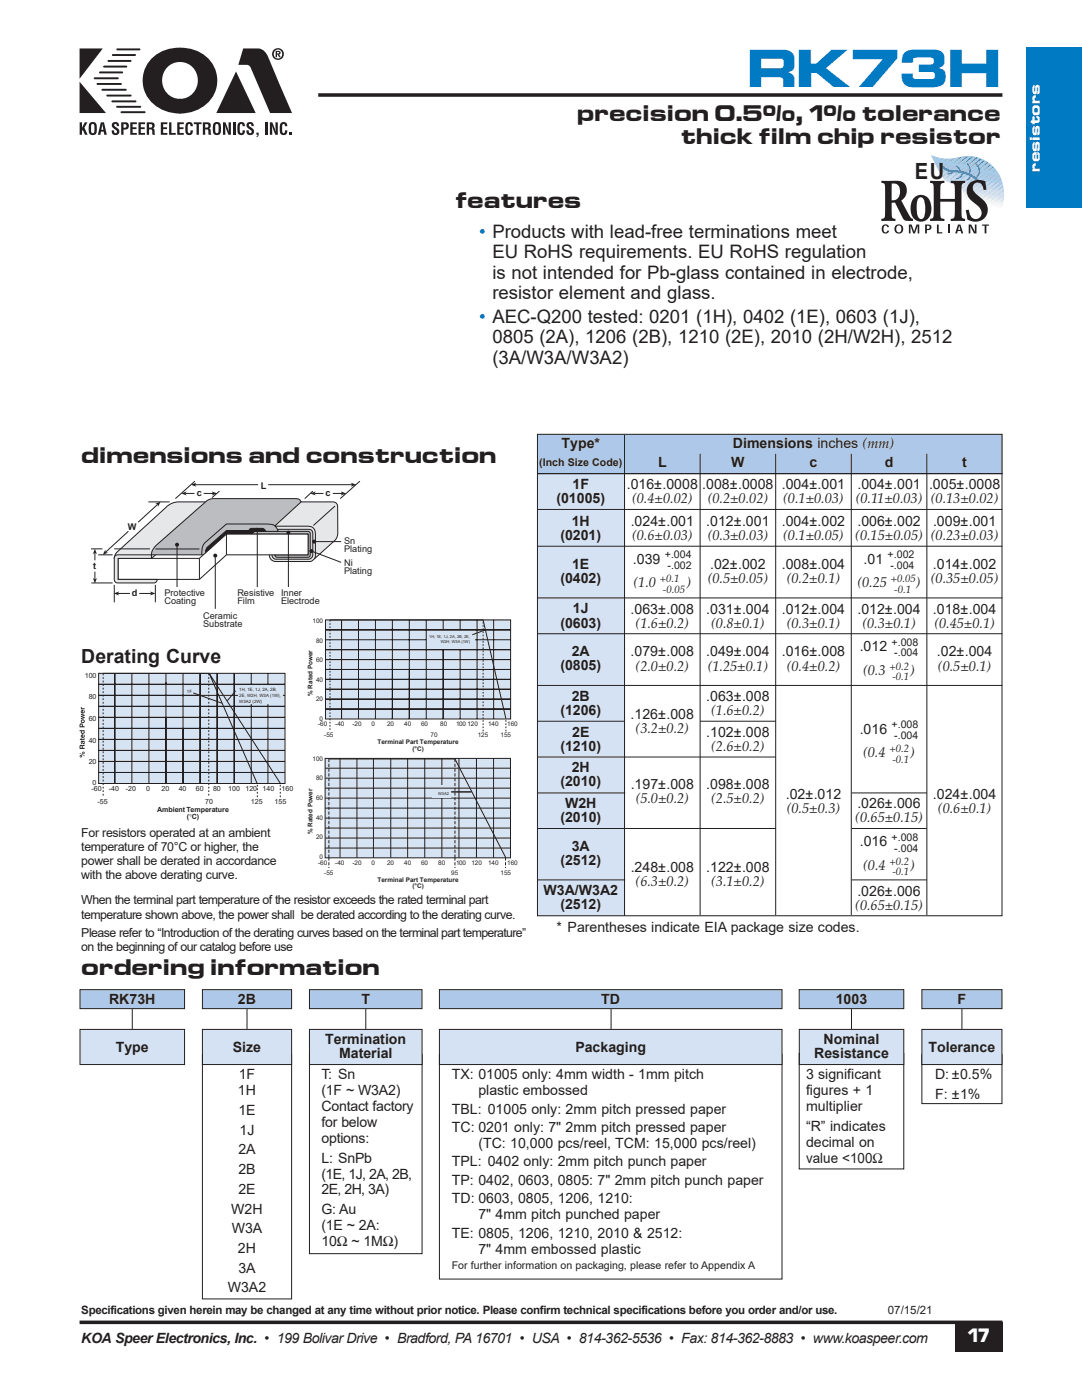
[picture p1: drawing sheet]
<svg xmlns="http://www.w3.org/2000/svg" width="216mm" height="279mm" viewBox="0 0 216 279" stroke-linecap="round" stroke-linejoin="round" font-family="sans-serif">
<defs><g id="words">
<text font-size="9.2" fill="#007bc3" x="149.2" y="17.3">RK73H</text>
<text font-size="4.4" fill="#231f20" x="182.6" y="35.7">EU</text>
<g font-size="3.9" fill="#231f20">
<text x="115.2" y="24.1">precision 0.5%, 1% tolerance</text>
<text x="135.9" y="28.8">thick film chip resistor</text>
<text x="90.8" y="41.6">features</text>
<text x="16.2" y="92.4">dimensions and construction</text>
<text x="16.2" y="132.4">Derating Curve</text>
<text x="16.2" y="194.6">ordering information</text>
</g>
<g font-size="3.7" fill="#007bc3">
<text x="95.6" y="47.5">• Products with lead-free terminations meet</text>
<text x="95.6" y="64.5">• AEC-Q200 tested: 0201 (1H), 0402 (1E), 0603 (1J),</text>
</g>
<g font-size="3.7" fill="#231f20">
<text x="98.2" y="51.6">EU RoHS requirements. EU RoHS regulation</text>
<text x="98.2" y="55.6">is not intended for Pb-glass contained in electrode,</text>
<text x="98.2" y="59.7">resistor element and glass.</text>
<text x="98.2" y="68.5">0805 (2A), 1206 (2B), 1210 (2E), 2010 (2H/W2H), 2512</text>
<text x="98.2" y="72.6">(3A/W3A/W3A2)</text>
</g>
<text font-size="3.4" fill="#fff" x="193" y="267.8">17</text>
<g font-size="2.8" fill="#231f20">
<text x="112" y="89.3">Type*</text>
<text x="146.2" y="89.4">Dimensions inches (mm)</text>
<text x="131.3" y="93.3">L</text>
<text x="145.9" y="93.3">W</text>
<text x="161.5" y="93.3">c</text>
<text x="176.5" y="93.3">d</text>
<text x="192" y="93.3">t</text>
<text x="111" y="100.4">(01005)</text>
<text x="114.2" y="97.6">1F</text>
<text x="125.1" y="97.6">.016±.0008</text>
<text x="126.1" y="100.5">(0.4±0.02)</text>
<text x="140.1" y="97.6">.008±.0008</text>
<text x="141.2" y="100.5">(0.2±0.02)</text>
<text x="156" y="97.6">.004±.001</text>
<text x="156.3" y="100.5">(0.1±0.03)</text>
<text x="170.7" y="100.5">(0.11±0.03)</text>
<text x="171.1" y="97.6">.004±.001</text>
<text x="185.4" y="97.6">.005±.0008</text>
<text x="185.8" y="100.5">(0.13±0.02)</text>
<text x="111.8" y="107.8">(0201)</text>
<text x="114.1" y="104.9">1H</text>
<text x="125.8" y="105">.024±.001</text>
<text x="126.1" y="107.8">(0.6±0.03)</text>
<text x="140.9" y="105">.012±.001</text>
<text x="141.2" y="107.8">(0.3±0.03)</text>
<text x="156" y="105">.004±.002</text>
<text x="156.3" y="107.8">(0.1±0.05)</text>
<text x="170.7" y="107.8">(0.15±0.05)</text>
<text x="171.1" y="105">.006±.002</text>
<text x="185.8" y="107.8">(0.23±0.03)</text>
<text x="186.2" y="105">.009±.001</text>
<text x="114.2" y="113.5">1E</text>
<text x="126.3" y="112.5">.039</text>
<text x="141.7" y="113.5">.02±.002</text>
<text x="156" y="113.5">.008±.004</text>
<text x="172.3" y="112.5">.01</text>
<text x="186.2" y="113.5">.014±.002</text>
<text x="111.8" y="116.3">(0402)</text>
<text x="126.4" y="117.2">(1.0</text>
<text x="137" y="117.2">)</text>
<text x="141.2" y="116.4">(0.5±0.05)</text>
<text x="157" y="116.4">(0.2±0.1)</text>
<text x="171.1" y="117.2">(0.25</text>
<text x="182.8" y="117.2">)</text>
<text x="185.8" y="116.4">(0.35±0.05)</text>
<text x="111.8" y="125.2">(0603)</text>
<text x="114.3" y="122.4">1J</text>
<text x="125.8" y="122.4">.063±.008</text>
<text x="126.8" y="125.3">(1.6±0.2)</text>
<text x="140.9" y="122.4">.031±.004</text>
<text x="141.9" y="125.3">(0.8±0.1)</text>
<text x="156" y="122.4">.012±.004</text>
<text x="157" y="125.3">(0.3±0.1)</text>
<text x="171.1" y="122.4">.012±.004</text>
<text x="172.1" y="125.3">(0.3±0.1)</text>
<text x="186.2" y="122.4">.018±.004</text>
<text x="186.5" y="125.3">(0.45±0.1)</text>
<text x="114.1" y="131">2A</text>
<text x="125.8" y="131">.079±.008</text>
<text x="140.9" y="131">.049±.004</text>
<text x="156" y="131">.016±.008</text>
<text x="171.5" y="129.9">.012</text>
<text x="187" y="131">.02±.004</text>
<text x="111.8" y="133.8">(0805)</text>
<text x="126.8" y="133.8">(2.0±0.2)</text>
<text x="141.2" y="133.8">(1.25±0.1)</text>
<text x="157" y="133.8">(0.4±0.2)</text>
<text x="172.2" y="134.7">(0.3</text>
<text x="181.6" y="134.7">)</text>
<text x="187.2" y="133.8">(0.5±0.1)</text>
<text x="111.8" y="142.7">(1206)</text>
<text x="114.1" y="139.9">2B</text>
<text x="125.8" y="143.5">.126±.008</text>
<text x="140.9" y="139.9">.063±.008</text>
<text x="141.9" y="142.7">(1.6±0.2)</text>
<text x="111.8" y="149.8">(1210)</text>
<text x="114.2" y="147">2E</text>
<text x="126.8" y="146.3">(3.2±0.2)</text>
<text x="140.9" y="147.1">.102±.008</text>
<text x="141.9" y="149.9">(2.6±0.2)</text>
<text x="171.5" y="146.4">.016</text>
<text x="114.1" y="154.1">2H</text>
<text x="172.2" y="151.2">(0.4</text>
<text x="181.6" y="151.2">)</text>
<text x="111.8" y="157">(2010)</text>
<text x="112.8" y="161.3">W2H</text>
<text x="125.8" y="157.5">.197±.008</text>
<text x="126.8" y="160.3">(5.0±0.2)</text>
<text x="140.9" y="157.5">.098±.008</text>
<text x="141.9" y="160.3">(2.5±0.2)</text>
<text x="156.8" y="159.4">.02±.012</text>
<text x="171.1" y="161.3">.026±.006</text>
<text x="186.2" y="159.4">.024±.004</text>
<text x="111.8" y="164.1">(2010)</text>
<text x="157" y="162.2">(0.5±0.3)</text>
<text x="170.7" y="164.1">(0.65±0.15)</text>
<text x="187.2" y="162.2">(0.6±0.1)</text>
<text x="111.8" y="172.7">(2512)</text>
<text x="114.1" y="169.8">3A</text>
<text x="171.6" y="168.9">.016</text>
<text x="172.2" y="173.7">(0.4</text>
<text x="181.6" y="173.7">)</text>
<text x="108.4" y="178.7">W3A/W3A2</text>
<text x="125.8" y="174">.248±.008</text>
<text x="126.8" y="176.8">(6.3±0.2)</text>
<text x="140.9" y="174">.122±.008</text>
<text x="141.9" y="176.8">(3.1±0.2)</text>
<text x="171.1" y="178.7">.026±.006</text>
<text x="111.8" y="181.5">(2512)</text>
<text x="170.7" y="181.5">(0.65±0.15)</text>
<text x="111.1" y="186">* Parentheses indicate EIA package size codes.</text>
<text x="21.8" y="200.4">RK73H</text>
<text x="47.5" y="200.4">2B</text>
<text x="72.1" y="200.4">T</text>
<text x="120" y="200.4">TD</text>
<text x="166.8" y="200.4">1003</text>
<text x="191.1" y="200.4">F</text>
<text x="64.9" y="208.3">Termination</text>
<text x="164.3" y="208.3">Nominal</text>
<text x="23.1" y="210">Type</text>
<text x="46.5" y="210">Size</text>
<text x="47.6" y="215.4">1F</text>
<text x="64.1" y="215.4">T: Sn</text>
<text x="67.7" y="211.2">Material</text>
<text x="90.2" y="215.4">TX: 01005 only: 4mm width - 1mm pitch</text>
<text x="114.8" y="210">Packaging</text>
<text x="160.8" y="215.4">3 significant</text>
<text x="162.5" y="211.2">Resistance</text>
<text x="185.3" y="210">Tolerance</text>
<text x="186.6" y="215.4">D: ±0.5%</text>
<text x="47.5" y="218.6">1H</text>
<text x="64.1" y="218.6">(1F ~ W3A2)</text>
<text x="64.1" y="221.7">Contact factory</text>
<text x="95.5" y="218.6">plastic embossed</text>
<text x="160.8" y="218.6">figures + 1</text>
<text x="160.8" y="221.7">multiplier</text>
<text x="186.6" y="219.3">F: ±1%</text>
<text x="47.6" y="222.5">1E</text>
<text x="47.8" y="226.4">1J</text>
<text x="64.1" y="224.9">for below</text>
<text x="90.2" y="222.2">TBL: 01005 only: 2mm pitch pressed paper</text>
<text x="90.2" y="225.9">TC: 0201 only: 7&quot; 2mm pitch pressed paper</text>
<text x="160.8" y="225.7">“R” indicates</text>
<text x="47.6" y="230.4">2A</text>
<text x="64.1" y="228.1">options:</text>
<text x="64.1" y="232">L: SnPb</text>
<text x="90.2" y="232.8">TPL: 0402 only: 2mm pitch punch paper</text>
<text x="95.5" y="229.1">(TC: 10,000 pcs/reel, TCM: 15,000 pcs/reel)</text>
<text x="160.8" y="228.9">decimal on</text>
<text x="160.8" y="232">value &lt;100Ω</text>
<text x="47.6" y="234.3">2B</text>
<text x="47.6" y="238.2">2E</text>
<text x="64.1" y="235.2">(1E, 1J, 2A, 2B,</text>
<text x="64.1" y="238.4">2E, 2H, 3A)</text>
<text x="90.2" y="236.5">TP: 0402, 0603, 0805: 7&quot; 2mm pitch punch paper</text>
<text x="46.2" y="242.2">W2H</text>
<text x="64.1" y="242.3">G: Au</text>
<text x="64.1" y="245.5">(1E ~ 2A:</text>
<text x="90.2" y="240.2">TD: 0603, 0805, 1206, 1210:</text>
<text x="95.5" y="243.3">7&quot; 4mm pitch punched paper</text>
<text x="46.2" y="246.1">W3A</text>
<text x="47.5" y="250.1">2H</text>
<text x="64.1" y="248.7">10Ω ~ 1MΩ)</text>
<text x="90.2" y="247">TE: 0805, 1206, 1210, 2010 &amp; 2512:</text>
<text x="95.5" y="250.2">7&quot; 4mm embossed plastic</text>
<text x="45.4" y="257.9">W3A2</text>
<text x="47.6" y="254">3A</text>
<text x="16.2" y="268">KOA Speer Electronics, Inc. • 199 Bolivar Drive • Bradford, PA 16701 • USA • 814-362-5536 • Fax: 814-362-8883 • www.koaspeer.com</text>
</g>
<text font-size="2.5" fill="#fff" x="207.5" y="34.2" transform="rotate(-90 207.5 34.2)">resistors</text>
<g font-size="2.5" fill="#231f20">
<text x="16.2" y="167">For resistors operated at an ambient</text>
<text x="16.2" y="169.9">temperature of 70°C or higher, the</text>
<text x="16.2" y="172.7">power shall be derated in accordance</text>
<text x="16.2" y="175.5">with the above derating curve.</text>
<text x="16.2" y="180.5">When the terminal part temperature of the resistor exceeds the rated terminal part</text>
<text x="16.2" y="183.3">temperature shown above, the power shall be derated according to the derating curve.</text>
<text x="16.2" y="186.9">Please refer to “Introduction of the derating curves based on the terminal part temperature”</text>
<text x="16.2" y="189.7">on the beginning of our catalog before use</text>
</g>
<g font-size="2.3" fill="#231f20">
<text x="16.2" y="262.2">Specifications given herein may be changed at any time without prior notice. Please confirm technical specifications before you order and/or use.</text>
<text x="177.2" y="262.2">07/15/21</text>
</g>
<g font-size="2.1" fill="#231f20">
<text x="107.6" y="93">(Inch Size Code)</text>
<text x="132.7" y="111.4">+.004</text>
<text x="133.2" y="113.5">-.002</text>
<text x="177.1" y="111.4">+.002</text>
<text x="177.7" y="113.5">-.004</text>
<text x="131.7" y="116.2">+0.1</text>
<text x="132.3" y="118.3">-0.05</text>
<text x="177.8" y="116.2">+0.05</text>
<text x="178.4" y="118.3">-0.1</text>
<text x="177.9" y="128.9">+.008</text>
<text x="178.4" y="131">-.004</text>
<text x="177.5" y="133.6">+0.2</text>
<text x="178.1" y="135.7">-0.1</text>
<text x="177.9" y="145.4">+.008</text>
<text x="178.4" y="147.5">-.004</text>
<text x="177.5" y="150.1">+0.2</text>
<text x="178.1" y="152.2">-0.1</text>
<text x="177.9" y="167.9">+.008</text>
<text x="177.5" y="172.6">+0.2</text>
<text x="178.4" y="170">-.004</text>
<text x="178.1" y="174.7">-0.1</text>
<text x="90.2" y="253.3">For further information on packaging, please refer to Appendix A</text>
</g>
<g font-size="1.8" fill="#231f20">
<text x="39.2" y="98.9">c</text>
<text x="52" y="97.6">L</text>
<text x="65" y="98.9">c</text>
<text x="25.5" y="105.8">W</text>
<text x="18.6" y="113.6">t</text>
<text x="68.6" y="113">Ni</text>
<text x="68.7" y="108.6">Sn</text>
<text x="68.7" y="110.2">Plating</text>
<text x="26.3" y="119">d</text>
<text x="32.8" y="119">Protective</text>
<text x="47.4" y="119">Resistive</text>
<text x="56.1" y="119">Inner</text>
<text x="68.6" y="114.6">Plating</text>
<text x="32.8" y="120.6">Coating</text>
<text x="40.5" y="123.5">Ceramic</text>
<text x="40.5" y="125.2">Substrate</text>
<text x="47.4" y="120.6">Film</text>
<text x="56.1" y="120.6">Electrode</text>
</g>
<g font-size="1.4" fill="#231f20">
<text x="16.9" y="135.2">100</text>
<text x="17.7" y="139.6">80</text>
<text x="17.7" y="143.9">60</text>
<text x="17.7" y="148.2">40</text>
<text x="17.7" y="152.5">20</text>
<text x="18.3" y="157.9">-60</text>
<text x="18.5" y="156.7">0</text>
<text x="19.5" y="160.5">-55</text>
<text x="21.7" y="157.9">-40</text>
<text x="25.1" y="157.9">-20</text>
<text x="29.2" y="157.9">0</text>
<text x="32.2" y="157.9">20</text>
<text x="35.7" y="157.9">40</text>
<text x="39.1" y="157.9">60</text>
<text x="40.9" y="160.5">70</text>
<text x="42.5" y="157.9">80</text>
<text x="45.5" y="157.9">100</text>
<text x="49" y="157.9">120</text>
<text x="50.1" y="160.5">125</text>
<text x="52.4" y="157.9">140</text>
<text x="54.8" y="160.5">155</text>
<text x="56.2" y="157.9">160</text>
<text x="31.3" y="162.1">Ambient Temperature</text>
<text x="37.2" y="163.5">(°C)</text>
</g>
<g font-size="1.3" fill="#231f20">
<text x="62.4" y="124.3">100</text>
<text x="63.1" y="128.2">80</text>
<text x="63.1" y="136">40</text>
<text x="63.1" y="132.1">60</text>
<text x="62.3" y="138.9" transform="rotate(-90 62.3 138.9)">% Rated Power</text>
<text x="63.1" y="139.9">20</text>
<text x="63.8" y="143.8">0</text>
<text x="63.5" y="144.9">-60</text>
<text x="64.7" y="147.1">-55</text>
<text x="66.9" y="144.9">-40</text>
<text x="70.3" y="144.9">-20</text>
<text x="74.1" y="144.9">0</text>
<text x="75.3" y="148.6">Terminal Part Temperature</text>
<text x="77.2" y="144.9">20</text>
<text x="80.6" y="144.9">40</text>
<text x="82.3" y="149.8">(°C)</text>
<text x="84" y="144.9">60</text>
<text x="85.9" y="147.1">70</text>
<text x="87.8" y="144.9">80</text>
<text x="91" y="144.9">100</text>
<text x="93.3" y="144.9">120</text>
<text x="95.3" y="147.1">125</text>
<text x="97.4" y="144.9">140</text>
<text x="99.9" y="147.1">155</text>
<text x="101.2" y="144.9">160</text>
<text x="62.4" y="151.8">100</text>
<text x="63.1" y="155.7">80</text>
<text x="63.1" y="159.6">60</text>
<text x="62.3" y="166.5" transform="rotate(-90 62.3 166.5)">% Rated Power</text>
<text x="63.1" y="163.6">40</text>
<text x="63.1" y="167.5">20</text>
<text x="63.5" y="172.5">-60</text>
<text x="63.8" y="171.4">0</text>
<text x="66.9" y="172.5">-40</text>
<text x="70.3" y="172.5">-20</text>
<text x="74.1" y="172.5">0</text>
<text x="77.2" y="172.5">20</text>
<text x="80.6" y="172.5">40</text>
<text x="84" y="172.5">60</text>
<text x="87.4" y="172.5">80</text>
<text x="91" y="172.5">100</text>
<text x="94.1" y="172.5">120</text>
<text x="97.4" y="172.5">140</text>
<text x="101.2" y="172.5">160</text>
<text x="64.7" y="174.6">-55</text>
<text x="75.3" y="176">Terminal Part Temperature</text>
<text x="82.3" y="177.3">(°C)</text>
<text x="90" y="174.6">95</text>
<text x="99.9" y="174.6">155</text>
</g>
<g font-size=".9" fill="#231f20">
<text x="47.7" y="137.8">1H, 1E, 1J, 2A, 2B,</text>
<text x="37.3" y="138.2">1F</text>
<text x="47.7" y="139.1">2E, W2H, W3A (1W),</text>
<text x="47.7" y="140.3">W3A2 (2W)</text>
</g>
<g font-size=".8" fill="#231f20">
<text x="85.6" y="127.3">1H, 1E, 1J, 2A, 2B, 2E,</text>
<text x="87.9" y="128.2">W2H, W3A (1W)</text>
<text x="87.4" y="158.6">W3A2</text>
</g>
</g></defs>
<path d="M63.5 19h136.5" fill="none" stroke="#231f20" stroke-width=".71" stroke-linecap="butt"/>
<g fill="#231f20">
<path d="M15.9 9.7h4.6l-4.6 6z"/>
<path d="M15.9 16.3l5.2 6.3h-5.2z"/>
<path d="M47.1 14.3l3.9 8.3h-7.8z"/>
<path d="M48.5 9.7h3.1a2.44 2.44 0 0 1 1.9 1.7l4.8 11.2h-4.4l-3.8-9a1.41 1.41 0 0 0-1.8-.7h-.7z"/>
<path d="M30.3 11.6a7.6 7.6 0 0 1 5.6-2.1 1.57 1.57 0 0 1 .7 2.3l-.3 .4-.4 .2a3.7 3.7 0 0 0-3.6 3.6 3.7 3.7 0 0 0 3.6 3.7 1.61 1.61 0 0 1 .7 2.4l-.3 .4a6.2 6.2 0 0 1-4.5-.9 6.3 6.3 0 0 1-1.5-10z"/>
<path d="M35.5 9.7a6.1 6.1 0 0 1 4.4 .8 6.4 6.4 0 0 1 3.4 6.6 6.4 6.4 0 0 1-5.2 5.3l-2.2 .3a1.6 1.6 0 0 1-.6-2.4l.2-.4 .5-.2a3.7 3.7 0 0 0 3.5-3.7 3.7 3.7 0 0 0-3.6-3.6 1.54 1.54 0 0 1-.6-2.3z"/>
<path d="M15.9 24.4h.5v1.1l.5-1.1h.6l-.7 1.1 .7 1.4h-.5l-.5-1-.1 .3v.7h-.5z"/>
<path d="M22.5 24.5a.8 .8 0 0 1 1.2 .4l.1 .3h-.5l-.1-.4-.2-.1-.2 .1v.3a1.91 1.91 0 0 1 1 1.1 .77 .77 0 0 1-.9 .8 .77 .77 0 0 1-.6-1h.5l.1 .5 .3 .1a.36 .36 0 0 0 0-.6l-.6-.4a.72 .72 0 0 1-.1-1.1z"/>
<path d="M26 24.4h1.3v.4h-.8v.6h.7v.4h-.7v.7h.8v.4h-1.3z"/>
<path d="M27.6 24.4h1.3v.4h-.8v.6h.8v.4h-.8v.7h.8v.4h-1.3z"/>
<path d="M32.1 24.4h1.3v.4h-.8v.6h.7v.4h-.7v.7h.8v.4h-1.3z"/>
<path d="M33.7 24.4h.5v2.1h.9v.4h-1.4z"/>
<path d="M35.4 24.4h1.3v.4h-.9v.6h.8v.4h-.8v.7h.9v.4h-1.3z"/>
<path d="M37.2 24.6a.74 .74 0 0 1 .9-.2 .74 .74 0 0 1 .4 .8h-.5l-.1-.4-.1-.1-.3 .1v1.5l.3 .3 .2-.1v-.5h.5a.77 .77 0 0 1-.7 1 .77 .77 0 0 1-.8-.8v-1.1z"/>
<path d="M38.7 24.4h1.5v.4h-.5v2.1h-.5v-2.1h-.5z"/>
<path d="M44.5 24.4h.5l.7 1.9-.1-1.9h.5v2.5h-.5l-.7-1.9 .1 1.9h-.5z"/>
<path d="M46.5 24.4h.5v2.5h-.5z"/>
<path d="M47.6 24.6a.74 .74 0 0 1 .9-.2 .74 .74 0 0 1 .4 .8h-.5l-.1-.4-.1-.1-.3 .1v1.5l.3 .3 .1-.1 .1-.5h.5a.77 .77 0 0 1-.7 1 .77 .77 0 0 1-.8-.8v-1.1z"/>
<path d="M49.4 24.5a.8 .8 0 0 1 1.2 .4v.3h-.4l-.1-.4-.2-.1-.2 .1v.3a1.9 1.9 0 0 1 1 1.1 .77 .77 0 0 1-.9 .8 .77 .77 0 0 1-.6-1h.4l.1 .5 .4 .1a.36 .36 0 0 0-.1-.6l-.5-.4a.72 .72 0 0 1-.1-1.1z"/>
<path d="M51.2 26.5h.4v.6l-.4 .3 .2-.5h-.2z"/>
<path d="M53 24.4h.4v2.5h-.4z"/>
<path d="M53.9 24.4h.4l.7 1.9v-1.9h.4v2.5h-.5l-.6-1.9v1.9h-.4z"/>
<path d="M56 24.6a.74 .74 0 0 1 .9-.2 .74 .74 0 0 1 .4 .8h-.4l-.1-.4-.2-.1-.2 .1-.1 1.5 .3 .3 .2-.1 .1-.5h.4a.77 .77 0 0 1-.6 1 .77 .77 0 0 1-.9-.8v-1.1z"/>
<path d="M57.8 26.5h.4v.4h-.4z"/>
<path d="M54.6 10.8a.88 .88 0 0 1 1.7 0 .88 .88 0 0 1-1.7 0zM54.3 10.8a1.18 1.18 0 0 0 2.3 0 1.18 1.18 0 0 0-2.3 0zM55 10.1v1.3h.3v-.5h.1l.3 .5h.3l-.3-.5 .3-.2-.1-.4zM55.3 10.4h.3l.1 .2-.4 .1z"/>
<path d="M17.9 24.6l-.2 1.2a.86 .86 0 0 0 .8 1.2 .86 .86 0 0 0 .8-1.2v-.3a.86 .86 0 0 0-.3-1.1 .86 .86 0 0 0-1.1 .2zM18.3 24.8l.2-.1 .2 .1 .1 .3v1.2l-.3 .3-.3-.3z"/>
<path d="M20.1 24.4l-.6 2.5h.5l.1-.6h.6l.1 .6h.5l-.6-2.5zM20.4 24.7l.2 1.2h-.4z"/>
<path d="M24.2 24.4v2.5h.4v-1a.77 .77 0 0 0 1.1-.5 .77 .77 0 0 0-.6-1zM24.6 24.8a.39 .39 0 0 1 .6 .3l-.1 .4h-.5z"/>
<path d="M29.3 24.4v2.5h.4l.1-1.1a.45 .45 0 0 1 .5 .2 .45 .45 0 0 1 .1 .5v.4h.5l-.1-.6a.51 .51 0 0 0-.3-.7 .63 .63 0 0 0 .3-.7 .63 .63 0 0 0-.6-.5zM29.7 24.8l.6 .1a.37 .37 0 0 1-.2 .6h-.4z"/>
<path d="M40.5 24.4v2.5h.4l.1-1.1a.45 .45 0 0 1 .5 .2 .45 .45 0 0 1 .1 .5v.4h.5l-.1-.6a.51 .51 0 0 0-.3-.7 .63 .63 0 0 0 .3-.7 .63 .63 0 0 0-.6-.5zM40.9 24.8l.6 .1a.37 .37 0 0 1-.2 .6h-.4z"/>
<path d="M42.7 24.6l-.2 1.2a.86 .86 0 0 0 .8 1.2 .86 .86 0 0 0 .8-1.2v-.3a.86 .86 0 0 0-.4-1.1 .86 .86 0 0 0-1 .2zM43 24.8l.3-.1 .2 .1 .1 .3v1.2l-.3 .3-.3-.3z"/>
</g>
<path d="M18.9 15.6h4.6M19.4 16.8h4.7M19.9 14.5h4.5M20.4 17.9h4.7M20.8 13.3h4.4M21.4 19.1h4.7M21.6 12.2h4.5M22.5 11h4.5M23.4 9.9h4.4M22.4 20.2h4.6M23.4 21.3h4.6M24.2 22.4h4.7" fill="none" stroke="#231f20" stroke-width=".39"/>
<path d="M53.1 105.4l6.5-5.2h6.9a.94 .94 0 0 1 .9 1v5.2l-.2 .8-.3 .6-4.5 4-.7 .3h-6.7l-.7-.3a1.18 1.18 0 0 1-.5-1.1z" fill="#e6e7e9"/>
<path d="M53.1 105.4l6.5-5.2h6.9a.94 .94 0 0 1 .9 1v5.2l-.2 .8-.3 .6-4.5 4-.7 .3h-6.7l-.7-.3a1.18 1.18 0 0 1-.5-1.1z" fill="none" stroke="#231f20" stroke-width=".2"/>
<path d="M55.4 105.6l6.4 .1a.94 .94 0 0 1 .6 1.1v3.9l-.1 .5-.4 .3-6.9 .1-.5-.2-.2-.7z" fill="#d1d2d4"/>
<path d="M55.4 105.6l6.4 .1a.94 .94 0 0 1 .6 1.1v3.9l-.1 .5-.4 .3-6.9 .1-.5-.2-.2-.7z" fill="none" stroke="#231f20" stroke-width=".2"/>
<path d="M50.5 106l11.2 .1 .2 .4-.1 4.5-.3 .2h-6.2l-.2-.1-.3-.4h6.7v-4.1h-11.3z" fill="#bcbdc0"/>
<path d="M50.5 106l11.2 .1 .2 .4-.1 4.5-.3 .2h-6.2l-.2-.1-.3-.4h6.7v-4.1h-11.3z" fill="none" stroke="#231f20" stroke-width=".2"/>
<path d="M40.4 109.3l4.9-4.3 5.1-.1 3.2 .2-.4 .9h-2.3l-.5 .5-.1 .5-4.9 .3-4.4 3.8z" fill="#231f20"/>
<path d="M40.4 109.3l4.9-4.3 5.1-.1 3.2 .2-.4 .9h-2.3l-.5 .5-.1 .5-4.9 .3-4.4 3.8z" fill="none" stroke="#231f20" stroke-width=".2"/>
<path d="M29.5 110.3h11.5v1.4h-11.5z" fill="#fff"/>
<path d="M29.5 110.3h11.5v1.4h-11.5z" fill="none" stroke="#231f20" stroke-width=".2"/>
<path d="M23.3 110.2l9.8-8.9a3.7 3.7 0 0 1 2.6-1.1h5.8l-11.3 11.2h-7.4l.2-.7z" fill="#e6e7e9"/>
<path d="M23.3 110.2l9.8-8.9a3.7 3.7 0 0 1 2.6-1.1h5.8l-11.3 11.2h-7.4l.2-.7z" fill="none" stroke="#231f20" stroke-width=".2"/>
<path d="M31.1 108.9l10.1-8.9 .8-.4 17.2-.1a.85 .85 0 0 1 .9 .7l-5.3 4.8 .7 1h-2.5l-.2-.3-.5-.3-2.1 .1-.3 .1-.2 .3h-4.5l-3.9 3.3-.3 .7v.8h-10.8l.2-.8z" fill="#bcbdc0"/>
<path d="M31.1 108.9l10.1-8.9 .8-.4 17.2-.1a.85 .85 0 0 1 .9 .7l-5.3 4.8 .7 1h-2.5l-.2-.3-.5-.3-2.1 .1-.3 .1-.2 .3h-4.5l-3.9 3.3-.3 .7v.8h-10.8l.2-.8z" fill="none" stroke="#231f20" stroke-width=".2"/>
<path d="M23.6 111.4h16.2l5.4-4.8h16.3v4.1h-16.3l-5.4 4.9h-16.2z" fill="#fff"/>
<path d="M23.6 111.4h16.2l5.4-4.8h16.3v4.1h-16.3l-5.4 4.9h-16.2zM31 109.6h8.8M39.8 111.4v4.2M45.2 106.6v4.1M54.9 105l-.5-.3-1.1-.1h-8.1l-4.3 3.7-.5 .8-.1 1.6" fill="none" stroke="#231f20" stroke-width=".2"/>
<path d="M23 110.9l.5-.2h6.7v.7h-6.6v4.2h7.8a.7 .7 0 0 1-.7 .7h-7.2a.65 .65 0 0 1-.7-.6v-4.3z" fill="#e6e7e9"/>
<path d="M23 110.9l.5-.2h6.7v.7h-6.6v4.2h7.8a.7 .7 0 0 1-.7 .7h-7.2a.65 .65 0 0 1-.7-.6v-4.3zM35.3 109v8.2M54.9 105h6.1a1.53 1.53 0 0 1 1.9 1.9v4.1l-.2 .5M66.9 101l-4.4 3.9" fill="none" stroke="#231f20" stroke-width=".2"/>
<circle cx="35.3" cy="108.7" r=".4" fill="#231f20"/>
<path d="M57.5 106.6v10.6" fill="none" stroke="#231f20" stroke-width=".2"/>
<circle cx="57.5" cy="106.3" r=".4" fill="#231f20"/>
<path d="M51.3 106.1v11.1" fill="none" stroke="#231f20" stroke-width=".2"/>
<circle cx="51.3" cy="105.7" r=".4" fill="#231f20"/>
<path d="M43 111.2v10.3" fill="none" stroke="#231f20" stroke-width=".2"/>
<circle cx="43" cy="110.9" r=".4" fill="#231f20"/>
<path d="M63 108.1h5.1" fill="none" stroke="#231f20" stroke-width=".2"/>
<circle cx="62.7" cy="108.1" r=".4" fill="#231f20"/>
<path d="M62.5 110.1l5.6 2.1" fill="none" stroke="#231f20" stroke-width=".2"/>
<circle cx="62.1" cy="110" r=".4" fill="#231f20"/>
<path d="M38.9 96.7h12.6" fill="none" stroke="#231f20" stroke-width=".2"/>
<path d="M38.1 96.7l1.1-.4-.3 .4 .3 .4z" fill="#231f20"/>
<path d="M53.5 96.7h16.8" fill="none" stroke="#231f20" stroke-width=".2"/>
<path d="M70 96.3l1.1 .4-1.1 .4 .3-.4z" fill="#231f20"/>
<path d="M38.9 96l-3.9 3.5M62.7 98.5h1.8M71.8 96l-3.9 3.5" fill="none" stroke="#231f20" stroke-width=".2"/>
<path d="M61.9 98.5l1.1-.4-.3 .4 .3 .4z" fill="#231f20"/>
<path d="M66.4 98.5h1.9" fill="none" stroke="#231f20" stroke-width=".2"/>
<path d="M68 98.1l1.1 .4-1.1 .4 .3-.4z" fill="#231f20"/>
<path d="M37 98.5h1.8M62.4 98l-1.6 1.5" fill="none" stroke="#231f20" stroke-width=".2"/>
<path d="M36.2 98.5l1-.4-.2 .4 .2 .4z" fill="#231f20"/>
<path d="M40.6 98.5h1.9" fill="none" stroke="#231f20" stroke-width=".2"/>
<path d="M42.3 98.1l1 .4-1 .4 .2-.4z" fill="#231f20"/>
<path d="M43.8 98l-1.5 1.3M18.2 116.3h4.3M18.9 110.3v1.5M19.6 110.7h2.9M29.6 100.2h4.3" fill="none" stroke="#231f20" stroke-width=".2"/>
<path d="M18.9 109.5l.4 1.1-.4-.3-.4 .3z" fill="#231f20"/>
<path d="M18.9 114.1v1.5" fill="none" stroke="#231f20" stroke-width=".2"/>
<path d="M18.5 115.4l.4 .2 .4-.2-.4 1z" fill="#231f20"/>
<path d="M25.6 106l-4.5 4.2" fill="none" stroke="#231f20" stroke-width=".2"/>
<path d="M21 109.7l.1 .5 .5 .1-1.1 .4z" fill="#231f20"/>
<path d="M31.5 100.7l-3.9 3.5" fill="none" stroke="#231f20" stroke-width=".2"/>
<path d="M31 100.5l1.1-.4-.6 1v-.4z" fill="#231f20"/>
<path d="M23.5 118.4h2.4" fill="none" stroke="#231f20" stroke-width=".2"/>
<path d="M22.7 118.4l1.1-.4-.3 .4 .3 .4z" fill="#231f20"/>
<path d="M27.8 118.4h2.4" fill="none" stroke="#231f20" stroke-width=".2"/>
<path d="M29.9 118l1.1 .4-1.1 .4 .3-.4z" fill="#231f20"/>
<path d="M18.2 109.5h2.2M22.8 109.5h7.1M22.8 116.7v3.5M31 116.7v3.5" fill="none" stroke="#231f20" stroke-width=".2"/>
<path d="M107.2 94.5h17.4v88.2h-17.4z" fill="#d4e2f3"/>
<path d="M107.2 86.6h92.8v7.9h-92.8z" fill="#adc8e8"/>
<g fill="none" stroke="#231f20" stroke-width=".2">
<path d="M107.2 94.5h92.8M107.2 86.7h92.7v96.1h-92.7zM124.6 86.8v96M139.7 90.6v92M154.8 90.6v92M169.9 90.6v92M184.9 90.6v92M107.2 109h92.8M107.2 119.3h92.8M107.2 101.7h92.8M107.2 126.5h92.8M107.2 136.8h92.8"/>
<path d="M107.2 143.9h17.4M139.7 143.9h15.1"/>
</g>
<path d="M15.9 191.1h89.8v6.4h-89.8z" fill="#fff"/>
<path d="M40.4 210.5h17.8v48.7h-17.8zM61.8 210.5h22.4v39.7h-22.4zM87.7 210.5h68.3v44.8h-68.3zM159.5 210.2h20.8v23.1h-20.8zM183.9 210.5h16v9.7h-16z" fill="none" stroke="#231f20" stroke-width=".2"/>
<path d="M16.1 197.6h20.6v3.6h-20.6z" fill="#adc8e8"/>
<path d="M16 197.5h20.8v3.8h-20.8z" fill="none" stroke="#231f20" stroke-width=".2"/>
<path d="M16.1 205.5h20.6v6.9h-20.6z" fill="#d4e2f3"/>
<path d="M16 205.4h20.8v7.1h-20.8z" fill="none" stroke="#231f20" stroke-width=".2"/>
<path d="M40.5 205.5h17.6v6.9h-17.6z" fill="#d4e2f3"/>
<path d="M40.4 205.4h17.8v7.1h-17.8z" fill="none" stroke="#231f20" stroke-width=".2"/>
<path d="M159.6 205.5h20.6v6.9h-20.6z" fill="#d4e2f3"/>
<path d="M159.5 205.4h20.8v7.1h-20.8z" fill="none" stroke="#231f20" stroke-width=".2"/>
<path d="M184 205.5h15.8v6.9h-15.8z" fill="#d4e2f3"/>
<path d="M183.9 205.4h16v7.1h-16z" fill="none" stroke="#231f20" stroke-width=".2"/>
<path d="M61.8 205.5h22.3v6.9h-22.3z" fill="#d4e2f3"/>
<path d="M61.8 205.4h22.4v7.1h-22.4z" fill="none" stroke="#231f20" stroke-width=".2"/>
<path d="M87.8 205.5h68.2v6.9h-68.2z" fill="#d4e2f3"/>
<path d="M26.4 201.4v4M87.7 205.4h68.3v7.1h-68.3z" fill="none" stroke="#231f20" stroke-width=".2"/>
<path d="M40.5 197.6h17.6v3.6h-17.6z" fill="#adc8e8"/>
<path d="M40.4 197.5h17.8v3.8h-17.8zM49.3 201.4v4" fill="none" stroke="#231f20" stroke-width=".2"/>
<path d="M87.8 197.6h68.2v3.6h-68.2z" fill="#adc8e8"/>
<path d="M87.7 197.5h68.3v3.8h-68.3zM121.9 201.4v4" fill="none" stroke="#231f20" stroke-width=".2"/>
<path d="M159.6 197.6h20.6v3.6h-20.6z" fill="#adc8e8"/>
<path d="M159.5 197.5h20.8v3.8h-20.8zM169.9 201.4v4" fill="none" stroke="#231f20" stroke-width=".2"/>
<path d="M184 197.6h15.8v3.6h-15.8z" fill="#adc8e8"/>
<path d="M183.9 197.5h16v3.8h-16zM191.9 201.4v4" fill="none" stroke="#231f20" stroke-width=".2"/>
<path d="M61.8 197.6h22.3v3.6h-22.3z" fill="#adc8e8"/>
<path d="M107.2 151.1h47.6M61.8 197.5h22.4v3.8h-22.4zM73 201.4v4" fill="none" stroke="#231f20" stroke-width=".2"/>
<path d="M186.1 30.9l14.3 2v.3z" fill="#629ed1"/>
<path d="M186 30.9l14.4 2.3v.2z" fill="#649fd2"/>
<path d="M186 30.9l14.4 2.5v.2z" fill="#68a1d2"/>
<path d="M185.9 30.9l14.5 2.8v.2z" fill="#6ba4d4"/>
<path d="M185.9 30.9l14.5 3v.2z" fill="#6fa5d5"/>
<path d="M185.8 30.9l14.6 3.3v.2z" fill="#72a7d6"/>
<path d="M185.8 30.9l14.6 3.5v.2z" fill="#77a8d7"/>
<path d="M185.8 31l14.6 3.6v.3l-14.7-3.7z" fill="#7bacd9"/>
<path d="M185.7 31.2l14.7 3.7v.2l-14.7-3.7z" fill="#80aedc"/>
<path d="M185.7 31.5l14.7 3.6v.2l-14.7-3.6z" fill="#82b1dd"/>
<path d="M185.7 31.7l14.7 3.7v.2l-14.7-3.7z" fill="#87b3de"/>
<path d="M185.7 32l14.7 3.6v.2l-14.7-3.6z" fill="#8db4dc"/>
<path d="M185.7 32.2l14.7 3.7v.2l-14.7-3.7z" fill="#90b6dd"/>
<path d="M185.7 32.4l14.7 3.7v.2l-14.7-3.6z" fill="#94b7dd"/>
<path d="M185.7 32.7l14.7 3.6v.3l-14.7-3.7z" fill="#98badd"/>
<path d="M185.7 32.9l14.7 3.7v.2l-14.7-3.7z" fill="#9dbddf"/>
<path d="M185.7 33.2l14.7 3.6v.2l-14.7-3.6z" fill="#a0bedf"/>
<path d="M185.7 33.4l14.7 3.7v.2l-14.7-3.7z" fill="#a5c1e0"/>
<path d="M185.7 33.7l14.7 3.6v.2l-14.7-3.6z" fill="#aac5e3"/>
<path d="M185.7 33.9l14.7 3.7v.2l-14.7-3.7z" fill="#afc8e6"/>
<path d="M185.7 34.1l14.7 3.7v.2l-14.7-3.6z" fill="#b4cbe7"/>
<path d="M185.7 34.4l14.7 3.6v.3l-14.7-3.7z" fill="#b7cfe9"/>
<path d="M185.7 34.6l14.7 3.7v.2l-14.7-3.7z" fill="#bcd1e9"/>
<path d="M185.7 34.9l14.7 3.6v.2l-14.7-3.6z" fill="#c0d4ea"/>
<path d="M185.7 35.1l14.7 3.7v.2l-14.7-3.7z" fill="#c4d5ea"/>
<path d="M185.7 35.4l14.7 3.6v.2l-14.7-3.6z" fill="#c8d8ea"/>
<path d="M185.7 35.6l14.7 3.6v.3l-14.7-3.7z" fill="#ccdbeb"/>
<path d="M185.7 35.8l14.7 3.7v.2l-14.7-3.6z" fill="#d1dfed"/>
<path d="M185.7 36.1l14.7 3.6v.3l-14.7-3.7z" fill="#d6e3ef"/>
<path d="M185.7 36.3l14.7 3.7-.1 .2-14.6-3.7z" fill="#dae6f1"/>
<path d="M185.7 36.6l14.6 3.6v.2l-14.6-3.6z" fill="#e0eaf4"/>
<path d="M185.7 36.8l14.5 3.7v.2l-14.5-3.7z" fill="#e5eef6"/>
<path d="M185.7 37l14.5 3.7-.1 .2-14.4-3.6z" fill="#e9f2f8"/>
<path d="M185.7 37.3l14.4 3.6v.3l-14.4-3.7z" fill="#eff5f8"/>
<path d="M185.7 37.5l14.4 3.7-.1 .2-14.3-3.6z" fill="#f4f7f9"/>
<path d="M185.7 37.8l14.3 3.6v.2l-14.3-3.6z" fill="#fafcfc"/>
<g fill="#fff">
<path d="M185.7 38l14.3 3.7-.1 .2-14.2-3.7z"/>
<path d="M185.7 38.1l14.2 3.7-.4 1.7-13.8-3.6z"/>
<path d="M185.7 39.9l13.8 3.7-.4 1.3-13.4-3.2z"/>
</g>
<path d="M187.5 32.6a3.6 3.6 0 0 0 3.6 1.6l2 .5 1.2 .6 1 .9" fill="none" stroke="#629ed1" stroke-width=".49"/>
<g fill="#231f20">
<path d="M176.2 45l.5-.2a.65 .65 0 0 1 .7 .5h-.4a.35 .35 0 0 0-.2-.3 .35 .35 0 0 0-.4 .2 .9 .9 0 0 0 .3 1.2l.4-.4 .3 .1a.81 .81 0 0 1-1.1 .4 .81 .81 0 0 1-.3-1.1z"/>
<path d="M187 44.8h.3v1.5h.7v.3h-1z"/>
<path d="M189.1 44.8h.4v1.8h-.4z"/>
<path d="M196 44.8h1.3v.2h-.5v1.6h-.3v-1.6h-.5z"/>
<path d="M185.6 36.1h2.8v.4h-.3a.82 .82 0 0 0-.5 1.1v2.1h2.9a6 6 0 0 0-.2-3.1l-.6-.1v-.4h2.9v.4h-.4a1.33 1.33 0 0 0-.3 1.5v4.7a.71 .71 0 0 0 .7 1v.4h-2.9v-.4l.4-.1 .4-.4v-2.9h-2.9v2.5a.68 .68 0 0 0 .2 .7 .68 .68 0 0 0 .6 .2v.4h-2.8v-.4a.68 .68 0 0 0 .7-1v-5.5l-.2-.6-.5-.1z"/>
<path d="M193.5 36.5a3 3 0 0 1 3.1-.3l.2 1.6-.5 .1a1.26 1.26 0 0 0-1.8-1.3 1.33 1.33 0 0 0 .4 2.2l.4 .3a3.2 3.2 0 0 1 1.7 3.3 2.63 2.63 0 0 1-4 1.4l-.3-1.8 .6-.2 .1 .5a1.27 1.27 0 0 0 .9 1.4 1.27 1.27 0 0 0 1.5-.8 2.63 2.63 0 0 0-1.6-2.6 2.48 2.48 0 0 1-.7-3.8z"/>
</g>
<g fill="#231f20">
<path d="M179 45.2l.3-.2a.68 .68 0 0 1 .6 .8 .68 .68 0 0 1-.7 .5 .81 .81 0 0 1-.2-1.1zM178.5 45.7a.92 .92 0 0 0 1.8 0 .92 .92 0 0 0-1.8 0z" fill-rule="evenodd"/>
<path d="M181.4 44.8h.5l.5 1.4 .5-1.4h.5v1.8h-.3v-1.5l-.5 1.5h-.4l-.5-1.5v1.5h-.3z" fill-rule="evenodd"/>
<path d="M185 45l.4 .1a.33 .33 0 0 1 .1 .4 .33 .33 0 0 1-.3 .2h-.2zM184.6 44.8v1.8h.4v-.7a.6 .6 0 0 0 .8-.4 .6 .6 0 0 0-.6-.7z" fill-rule="evenodd"/>
<path d="M191.4 45l.2 .9h-.4zM191.2 44.8l-.6 1.8h.4l.1-.5h.6l.1 .5h.4l-.6-1.8z" fill-rule="evenodd"/>
<path d="M193.3 44.8h.5l.7 1.5v-1.5h.3v1.8h-.5l-.7-1.5v1.5h-.3z" fill-rule="evenodd"/>
<path d="M177.9 36.6a1.34 1.34 0 0 1 1.7 1.6 1.5 1.5 0 0 1-1.7 1.8zM175.9 36.1v.4l.6 .2 .1 .3v5.9a.64 .64 0 0 1-.7 .8v.4h2.8v-.4l-.6-.2-.1-.3-.1-2.7 .7-.1 1.4 2.8a1.19 1.19 0 0 0 1.5 .9h.7v-.4l-.4-.2-.3-.4-1.7-3.1a2.09 2.09 0 0 0 1.2-2.2 2.09 2.09 0 0 0-1.9-1.7z" fill-rule="evenodd"/>
<path d="M183.4 39.5l.3-.1a1.34 1.34 0 0 1 .9 1.4v1.2a2.2 2.2 0 0 1-.5 1.6 .85 .85 0 0 1-1.1-.9l-.1-1.3a2.72 2.72 0 0 1 .5-1.9zM182.3 39.6a3.4 3.4 0 0 0 .4 4.3 2.02 2.02 0 0 0 3.1-1.6 2.8 2.8 0 0 0-1.7-3.4 1.88 1.88 0 0 0-1.8 .7z" fill-rule="evenodd"/>
</g>
<path d="M190.1 34.2v.2l-.3 .1-.7 .3M190.9 33.2l.5 .4 .1 .4v.4M192 34.5a.95 .95 0 0 1-.5 .9l-.6 .3M193 32.7a1.62 1.62 0 0 1 .4 1.9M193.7 35a1.12 1.12 0 0 1-.8 .9M194.8 32.8a1.9 1.9 0 0 1-.2 2.9" fill="none" stroke="#629ed1" stroke-width=".31"/>
<path d="M107.2 94.5h92.8M107.2 158.2h17.5M169.9 158.2h15.1M107.2 165.3h47.6M107.2 175.6h17.5M169.9 165.3h15.1M169.9 175.6h15.1" fill="none" stroke="#231f20" stroke-width=".2"/>
<path d="M204.8 9.5h11.1v32h-11.1z" fill="#007bc3"/>
<path d="M15.9 263.9h184.1" fill="none" stroke="#231f20" stroke-width=".71" stroke-linecap="butt"/>
<path d="M190.5 263.9h9.5v6h-9.5z" fill="#231f20"/>
<path d="M19.7 134.4h37.2v22h-37.2z" fill="#d6e3f2"/>
<g fill="none" stroke="#231f20" stroke-width=".2">
<path d="M19.7 134.4h37.2v22h-37.2zM19.7 136.6h37.2zM20.6 134.4h21.1l9.6 21.9M22.9 134.4v22zM26.3 134.4v22M29.7 134.4v22M33.1 136.2v20.2v-13.2M33.1 134.4v2.1M36.5 138.8v17.6v-11M36.5 134.4v4.6M38.6 138.3l5.7 2M39.4 138.8h-19.7h27.8"/>
<path d="M39.9 134.4v22zM41.7 134.4l14.2 21.9M43.3 134.4v22zM46.7 134.4v22zM47 137.9l-1.7 2M50.1 134.4v2.2M53.5 134.4v2.2M56.4 138.8h.4M19.7 141h37.2zM19.7 143.2h37.2zM19.7 145.4h37.2zM19.7 147.6h37.2z"/>
<path d="M19.7 149.8h37.2zM19.7 152h37.2zM19.7 154.2h37.2zM50.1 140.5v15.9M53.5 140.5v15.9"/>
</g>
<path d="M20.6 158.8v-24.4M41.7 158.8v-24.4M51.3 159.1v-2.7M55.9 159.1v-2.7" fill="none" stroke="#231f20" stroke-width=".2" stroke-dasharray=".4 .4" stroke-linecap="butt"/>
<g fill="#231f20">
<path d="M15.9 150.3l1 .6zM16 150.9a.15 .15 0 0 1 .3 0 .15 .15 0 0 1-.3 0zM15.9 150.9a.26 .26 0 0 0 .5 0 .26 .26 0 0 0-.5 0zM16.5 150.3a.15 .15 0 0 1 .3 0 .15 .15 0 0 1-.3 0zM16.4 150.3a.26 .26 0 0 0 .5 0 .26 .26 0 0 0-.5 0z" fill-rule="evenodd"/>
<path d="M16.1 148.9h.2v.4h-.3zM15.9 148.7v.8h1v-.2h-.4v-.4l.4-.1v-.2l-.5 .2-.2-.2z" fill-rule="evenodd"/>
<path d="M16.5 148l.2 .1v.2h-.1zM16.2 147.9v.5l.2 .1v-.5l.1 .4h.4v-.6z" fill-rule="evenodd"/>
<path d="M16.3 146.8h.1v.3zM16.3 146.6l-.2 .3 .1 .2a.42 .42 0 0 0 .4 .1 .42 .42 0 0 0 .3-.3l-.2-.3v.3l-.1 .2v-.5z" fill-rule="evenodd"/>
<path d="M16.4 146h.3v.1l-.3 .1zM15.9 145.7v.2h.3v.1a.37 .37 0 0 0 .3 .5 .37 .37 0 0 0 .4-.5v-.3z" fill-rule="evenodd"/>
<path d="M16.1 144.6h.2v.3h-.3zM15.9 144.5v.7h1v-.3h-.4l-.2-.5z" fill-rule="evenodd"/>
<path d="M16.3 144a.21 .21 0 0 1 .4 0 .21 .21 0 0 1-.4 0zM16.1 144a.4 .4 0 0 0 .8 0 .4 .4 0 0 0-.8 0z" fill-rule="evenodd"/>
<path d="M16.3 141.9h.1v.3zM16.3 141.7l-.2 .3 .1 .3a.42 .42 0 0 0 .4 .1 .42 .42 0 0 0 .3-.4l-.2-.3v.3l-.1 .2v-.5z" fill-rule="evenodd"/>
</g>
<g fill="#231f20">
<path d="M15.9 147.5l1-.2v.3l-.6 .2-.4-.2z"/>
<path d="M16.1 142.4l.8 .3v.2l-.6 .1 .6 .1v.2l-.8 .2v-.2l.6-.1-.6-.1v-.2l.6-.1-.6-.2z"/>
<path d="M16.1 141.1h.2l.1 .2 .5 .1v.2h-.8v-.2h.2z"/>
</g>
<path d="M64.9 123.7h37v19.8h-37z" fill="#d6e3f2"/>
<g fill="none" stroke="#231f20" stroke-width=".2">
<path d="M64.9 123.7h37v19.8h-37zM65 125.7h36.9zM65 129.7h36.9zM65 131.6h36.9zM65 133.6h36.9zM65 135.6h36.9zM65 137.6h36.9zM65 139.5h36.9zM65 127.7h20M65.8 123.7h30.6l4.5 19.7M68.2 123.7v19.8zM71.5 123.7v19.8"/>
<path d="M74.9 123.7v19.8M78.3 125.3v18.2v-11.9M78.3 123.7v2M81.7 127.7v15.8v-9.9M81.7 123.7v4.1M85.1 123.7v19.8M88.4 129.7v13.8zM88.4 123.7v2M91.8 129.7v13.8M91.8 123.7v2M94.8 127.7h7.1M95.2 123.7v19.8"/>
<path d="M96.9 125.7l-2.7 1M98.5 123.7v19.8M65 141.5h36.9z"/>
</g>
<path d="M65.8 145.7v-22M96.4 143.5v-19.8M96.4 145.9v-2.4M100.9 145.9v-2.4" fill="none" stroke="#231f20" stroke-width=".2" stroke-dasharray=".3 .3" stroke-linecap="butt"/>
<path d="M64.9 151.4h37v19.8h-37z" fill="#d6e3f2"/>
<g fill="none" stroke="#231f20" stroke-width=".2">
<path d="M64.9 151.4h37v19.8h-37zM64.9 155.3h36.9M64.9 159.3h36.9M65.6 151.5h25.2M67.8 151.4v19.8M71.2 151.4v19.8M74.5 151.4v19.8M78 151.4v19.8M81.3 151.4v19.8M84.8 151.4v19.8M88.2 151.4v19.8M91.6 151.4v19.8"/>
<path d="M95.1 151.4v19.8M98.5 151.4v19.8M64.9 163.3h36.9M64.9 167.3h36.9"/>
</g>
<path d="M65.6 151.5v19.7" fill="none" stroke="#231f20" stroke-width=".2" stroke-dasharray=".6 .3" stroke-linecap="butt"/>
<path d="M86.3 156.7h3.7v2.4h-3.7z" fill="#d6e3f2"/>
<path d="M90.8 151.5v19.7M65.6 171.1v2.1M90.8 171.1v2.1M100.9 171.1v2.1" fill="none" stroke="#231f20" stroke-width=".2" stroke-dasharray=".6 .3" stroke-linecap="butt"/>
<path d="M64.9 153.3h36.9M64.9 157.3h36.9M90 158h4.1M90.8 151.5l10.1 19.7M64.9 161.3h36.9M64.9 165.3h36.9M64.9 169.2h36.9" fill="none" stroke="#231f20" stroke-width=".2"/>
<use href="#words"/>
</svg>
